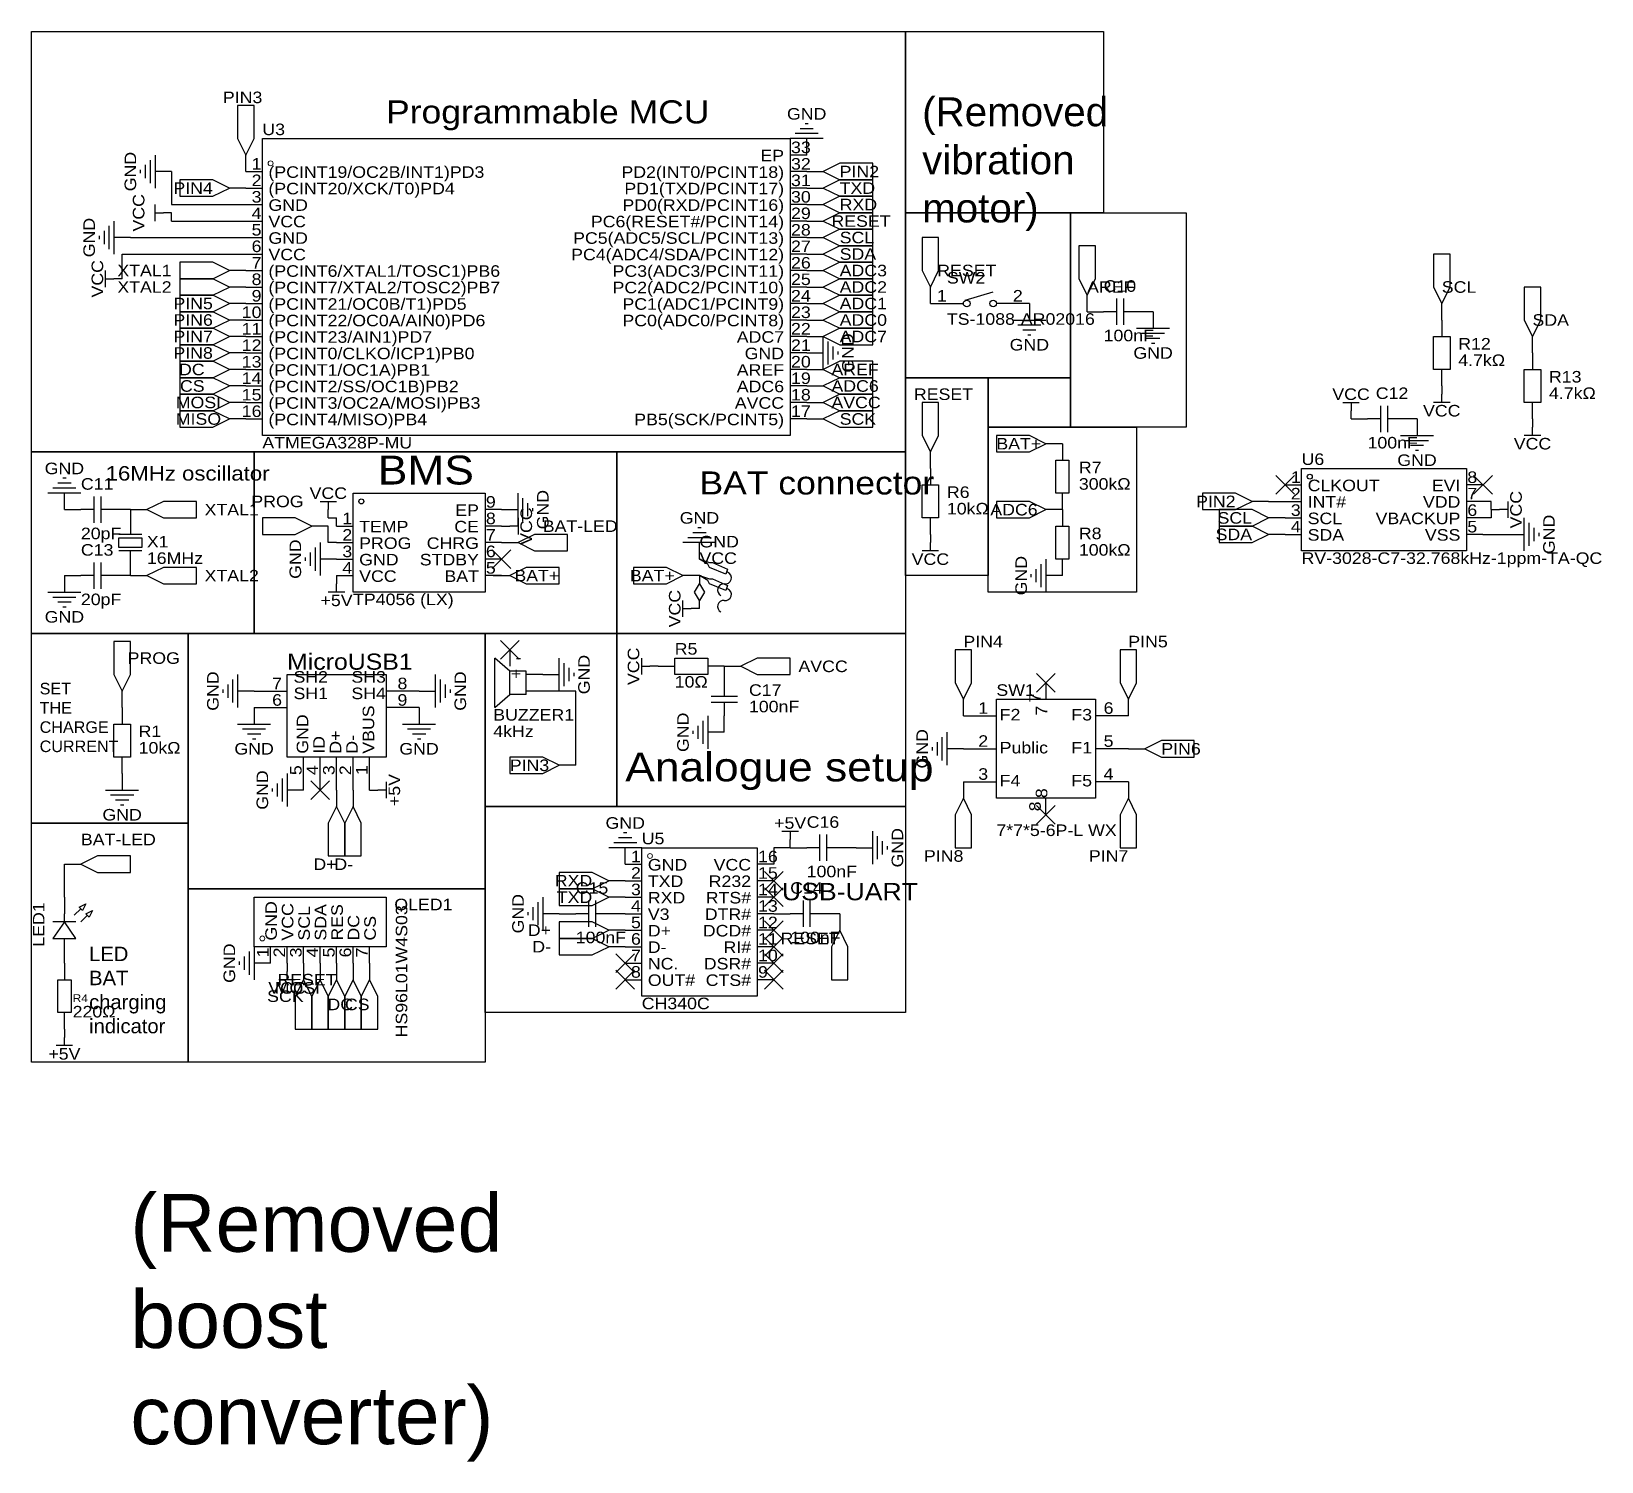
# Model space of a CAD drawing. Header units: millimetres. Extents: x 3 to 244, y -13 to 207.
import ezdxf
from ezdxf.enums import TextEntityAlignment as Align

# ---------------------------------------------------------------- set-up
doc = ezdxf.new("R2010")
doc.units = ezdxf.units.MM
doc.header["$MEASUREMENT"] = 0
doc.styles.get("Standard").update_dxf_attribs({"font": 'arial.ttf'})

msp = doc.modelspace()

# ---------------------------------------------------------------- texts
at = {"color": 1, "true_color": 0x000080, "width": 1.1}
for s, p in [('PIN3', (38.1, 196.85)), ('PIN4', (30.48, 182.88)), ('XTAL1', (24.13, 170.18)), ('RESET', (151.13, 170.18)), ('XTAL2', (24.13, 167.64)), ('PIN5', (30.48, 165.1)), ('PIN6', (30.48, 162.56)), ('PIN7', (30.48, 160.02)), ('PIN8', (30.48, 157.48)), ('DC', (29.21, 154.94)), ('CS', (29.21, 152.4)), ('MOSI', (31.75, 149.86)), ('MISO', (31.75, 147.32)), ('PROG', (44.45, 134.62)), ('PIN2', (187.96, 134.62)), ('ADC6', (157.48, 133.35)), ('SCL', (190.5, 132.08)), ('SDA', (190.5, 129.54)), ('BAT+', (83.82, 123.19)), ('BAT+', (101.6, 123.19)), ('PROG', (25.4, 110.49)), ('PIN8', (146.05, 80.01)), ('PIN7', (171.45, 80.01)), ('D+', (49.53, 78.74)), ('D-', (52.07, 78.74)), ('RXD', (88.9, 76.2)), ('TXD', (88.9, 73.66)), ('D+', (82.55, 68.58)), ('RESET', (127, 67.31)), ('D-', (82.55, 66.04)), ('MOSI', (46.99, 59.69)), ('RESET', (49.53, 60.96)), ('SCK', (44.45, 58.42)), ('DC', (52.07, 57.15)), ('CS', (54.61, 57.15))]:
    msp.add_text(s, height=1.778, dxfattribs=at).set_placement(p, align=Align.MIDDLE_RIGHT)
at = {"color": 1, "true_color": 0x000000, "width": 1.1}
for s, height, p in [('Programmable MCU', 3.556, (57.15, 191.77)), ('33', 1.778, (119.51, 187.73)), ('(PCINT19/OC2B/INT1)PD3', 1.778, (39.04, 183.92)), ('32', 1.778, (119.51, 185.19)), ('(PCINT20/XCK/T0)PD4', 1.778, (39.04, 181.38)), ('31', 1.778, (119.51, 182.65)), ('30', 1.778, (119.51, 180.11)), ('GND', 1.778, (39.04, 178.84)), ('29', 1.778, (119.51, 177.57)), ('VCC', 1.778, (39.04, 176.3)), ('28', 1.778, (119.51, 175.03)), ('GND', 1.778, (39.04, 173.76)), ('27', 1.778, (119.51, 172.49)), ('VCC', 1.778, (39.04, 171.22)), ('26', 1.778, (119.51, 169.95)), ('(PCINT6/XTAL1/TOSC1)PB6', 1.778, (39.04, 168.68)), ('25', 1.778, (119.51, 167.41)), ('(PCINT7/XTAL2/TOSC2)PB7', 1.778, (39.04, 166.14)), ('24', 1.778, (119.51, 164.87)), ('2', 1.78, (153.67, 164.87)), ('(PCINT21/OC0B/T1)PD5', 1.778, (39.04, 163.6)), ('23', 1.778, (119.51, 162.33)), ('(PCINT22/OC0A/AIN0)PD6', 1.778, (39.04, 161.06)), ('22', 1.778, (119.51, 159.79)), ('(PCINT23/AIN1)PD7', 1.778, (39.04, 158.52)), ('21', 1.778, (119.51, 157.25)), ('(PCINT0/CLKO/ICP1)PB0', 1.778, (39.04, 155.98)), ('(PCINT1/OC1A)PB1', 1.778, (39.04, 153.44)), ('20', 1.778, (119.51, 154.71)), ('(PCINT2/SS/OC1B)PB2', 1.778, (39.04, 150.9)), ('19', 1.778, (119.51, 152.17)), ('(PCINT3/OC2A/MOSI)PB3', 1.778, (39.04, 148.36)), ('18', 1.778, (119.51, 149.63)), ('(PCINT4/MISO)PB4', 1.778, (39.04, 145.82)), ('17', 1.778, (119.51, 147.09)), ('16MHz oscillator', 2.2225, (13.97, 137.16)), ('BAT connector', 3.556, (105.41, 134.62)), ('CLKOUT', 1.778, (199.06, 135.66)), ('8', 1.78, (223.65, 136.93)), ('9', 1.78, (72.52, 133.12)), ('INT#', 1.778, (199.06, 133.12)), ('7', 1.78, (223.65, 134.39)), ('6', 1.78, (223.65, 131.85)), ('TEMP', 1.778, (53.01, 129.31)), ('8', 1.78, (72.52, 130.58)), ('SCL', 1.778, (199.06, 130.58)), ('5', 1.78, (223.65, 129.31)), ('PROG', 1.778, (53.01, 126.77)), ('7', 1.78, (72.52, 128.04)), ('SDA', 1.778, (199.06, 128.04)), ('GND', 1.778, (53.01, 124.23)), ('6', 1.78, (72.52, 125.5)), ('VCC', 1.778, (53.01, 121.69)), ('5', 1.78, (72.52, 122.96)), ('SH2', 1.778, (42.9, 106.17)), ('8', 1.78, (58.91, 105.16)), ('SH1', 1.778, (42.9, 103.63)), ('9', 1.78, (58.91, 102.62)), ('F2', 1.778, (151.64, 100.35)), ('6', 1.78, (167.64, 101.37)), ('Public', 1.778, (151.64, 95.27)), ('5', 1.78, (167.64, 96.29)), ('Analogue setup', 4.445, (93.98, 90.17)), ('F4', 1.778, (151.64, 90.19)), ('4', 1.78, (167.64, 91.21)), ('16', 1.778, (114.43, 78.51)), ('GND', 1.778, (97.46, 77.24)), ('15', 1.778, (114.43, 75.97)), ('TXD', 1.778, (97.46, 74.7)), ('14', 1.778, (114.43, 73.43)), ('USB-UART', 2.667, (118.11, 72.39)), ('RXD', 1.778, (97.46, 72.16)), ('13', 1.778, (114.43, 70.89)), ('V3', 1.778, (97.46, 69.62)), ('12', 1.778, (114.43, 68.35)), ('D+', 1.778, (97.46, 67.08)), ('11', 1.778, (114.43, 65.81)), ('D-', 1.778, (97.46, 64.54)), ('10', 1.778, (114.43, 63.27)), ('NC.', 1.778, (97.46, 62)), ('9', 1.78, (114.43, 60.73)), ('OUT#', 1.778, (97.46, 59.46))]:
    msp.add_text(s, height=height, dxfattribs=at).set_placement(p, align=Align.BOTTOM_LEFT)
at = {"color": 1, "true_color": 0x000080, "width": 1.1}
for s, p in [('GND', (121.92, 194.31)), ('GND', (156.21, 158.75)), ('GND', (175.26, 157.48)), ('VCC', (205.74, 151.13)), ('VCC', (219.71, 148.59)), ('VCC', (233.68, 143.51)), ('GND', (7.62, 139.7)), ('GND', (215.9, 140.97)), ('VCC', (48.26, 135.89)), ('GND', (105.41, 132.08)), ('VCC', (140.97, 125.73)), ('+5V', (49.53, 119.38)), ('GND', (7.62, 116.84)), ('GND', (36.83, 96.52)), ('GND', (62.23, 96.52)), ('GND', (16.51, 86.36)), ('GND', (93.98, 85.09)), ('+5V', (119.38, 85.09)), ('VCC', (41.91, 59.69)), ('+5V', (7.62, 49.53))]:
    msp.add_text(s, height=1.778, dxfattribs=at).set_placement(p, align=Align.MIDDLE_CENTER)
for s, height, p in [('U3', 1.778, (38.1, 190.5)), ('SW2', 1.778, (143.51, 167.64)), ('C10', 1.778, (167.64, 166.37)), ('R12', 1.778, (222.25, 157.48)), ('R13', 1.778, (236.22, 152.4)), ('C12', 1.778, (209.55, 149.86)), ('BMS', 4.445, (55.88, 135.89)), ('U6', 1.778, (198.12, 139.7)), ('C11', 1.778, (10.16, 135.89)), ('R6', 1.778, (143.51, 134.62)), ('X1', 1.778, (20.32, 127)), ('C13', 1.778, (10.16, 125.73)), ('MicroUSB1', 2.489, (41.91, 107.95)), ('R5', 1.778, (101.6, 110.49)), ('C17', 1.778, (113.03, 104.14)), ('SW1', 1.778, (151.13, 104.14)), ('BUZZER1', 1.778, (73.66, 100.33)), ('R1', 1.778, (19.05, 97.79)), ('C16', 1.778, (121.92, 83.82)), ('U5', 1.778, (96.52, 81.28)), ('C15', 1.778, (86.36, 73.66)), ('C14', 1.778, (119.38, 73.66)), ('OLED1', 1.778, (58.42, 71.12)), ('R4', 1.2, (8.89, 57.15))]:
    msp.add_text(s, height=height, dxfattribs=at).set_placement(p, align=Align.BOTTOM_LEFT)
at = {"color": 1, "true_color": 0x000000, "width": 1.1}
for s, height, p in [('EP', 1.778, (118.44, 186.46)), ('1', 1.78, (37.97, 185.19)), ('PD2(INT0/PCINT18)', 1.778, (118.44, 183.92)), ('2', 1.78, (37.97, 182.65)), ('PD1(TXD/PCINT17)', 1.778, (118.44, 181.38)), ('3', 1.78, (37.97, 180.11)), ('4', 1.78, (37.97, 177.57)), ('PD0(RXD/PCINT16)', 1.778, (118.44, 178.84)), ('5', 1.78, (37.97, 175.03)), ('PC6(RESET#/PCINT14)', 1.778, (118.44, 176.3)), ('6', 1.78, (37.97, 172.49)), ('PC5(ADC5/SCL/PCINT13)', 1.778, (118.44, 173.76)), ('7', 1.78, (37.97, 169.95)), ('PC4(ADC4/SDA/PCINT12)', 1.778, (118.44, 171.22)), ('8', 1.78, (37.97, 167.41)), ('PC3(ADC3/PCINT11)', 1.778, (118.44, 168.68)), ('9', 1.78, (37.97, 164.87)), ('PC2(ADC2/PCINT10)', 1.778, (118.44, 166.14)), ('1', 1.78, (143.51, 164.87)), ('10', 1.778, (37.97, 162.33)), ('PC1(ADC1/PCINT9)', 1.778, (118.44, 163.6)), ('11', 1.778, (37.97, 159.79)), ('PC0(ADC0/PCINT8)', 1.778, (118.44, 161.06)), ('12', 1.778, (37.97, 157.25)), ('ADC7', 1.778, (118.44, 158.52)), ('GND', 1.778, (118.44, 155.98)), ('13', 1.778, (37.97, 154.71)), ('AREF', 1.778, (118.44, 153.44)), ('14', 1.778, (37.97, 152.17)), ('ADC6', 1.778, (118.44, 150.9)), ('15', 1.778, (37.97, 149.63)), ('AVCC', 1.778, (118.44, 148.36)), ('16', 1.778, (37.97, 147.09)), ('PB5(SCK/PCINT5)', 1.778, (118.44, 145.82)), ('1', 1.78, (197.99, 136.93)), ('EVI', 1.778, (222.58, 135.66)), ('2', 1.78, (197.99, 134.39)), ('VDD', 1.778, (222.58, 133.12)), ('EP', 1.778, (71.45, 131.85)), ('3', 1.78, (197.99, 131.85)), ('1', 1.78, (51.94, 130.58)), ('CE', 1.778, (71.45, 129.31)), ('4', 1.78, (197.99, 129.31)), ('VBACKUP', 1.778, (222.58, 130.58)), ('2', 1.78, (51.94, 128.04)), ('CHRG', 1.778, (71.45, 126.77)), ('VSS', 1.778, (222.58, 128.04)), ('3', 1.78, (51.94, 125.5)), ('STDBY', 1.778, (71.45, 124.23)), ('4', 1.78, (51.94, 122.96)), ('BAT', 1.778, (71.45, 121.69)), ('-', 1.78, (77.98, 109.2)), ('7', 1.78, (41.13, 105.16)), ('SH3', 1.778, (57.13, 106.17)), ('+', 1.78, (77.98, 106.66)), ('6', 1.78, (41.13, 102.62)), ('SH4', 1.778, (57.13, 103.63)), ('1', 1.78, (149.86, 101.37)), ('F3', 1.778, (165.86, 100.35)), ('2', 1.78, (149.86, 96.29)), ('F1', 1.778, (165.86, 95.27)), ('3', 1.78, (149.86, 91.21)), ('F5', 1.778, (165.86, 90.19)), ('1', 1.78, (96.39, 78.51)), ('2', 1.78, (96.39, 75.97)), ('VCC', 1.778, (113.36, 77.24)), ('3', 1.78, (96.39, 73.43)), ('R232', 1.778, (113.36, 74.7)), ('4', 1.78, (96.39, 70.89)), ('RTS#', 1.778, (113.36, 72.16)), ('5', 1.78, (96.39, 68.35)), ('DTR#', 1.778, (113.36, 69.62)), ('6', 1.78, (96.39, 65.81)), ('DCD#', 1.778, (113.36, 67.08)), ('7', 1.78, (96.39, 63.27)), ('RI#', 1.778, (113.36, 64.54)), ('8', 1.78, (96.39, 60.73)), ('DSR#', 1.778, (113.36, 62)), ('CTS#', 1.778, (113.36, 59.46))]:
    msp.add_text(s, height=height, dxfattribs=at).set_placement(p, align=Align.BOTTOM_RIGHT)
at = {"color": 1, "true_color": 0x000080, "width": 1.1}
for s, p in [('GND', (17.78, 185.42)), ('VCC', (19.05, 179.07)), ('GND', (11.43, 175.26)), ('VCC', (12.7, 168.91)), ('GND', (128.27, 157.48)), ('GND', (81.28, 133.35)), ('VCC', (231.14, 133.35)), ('VCC', (78.74, 130.81)), ('GND', (236.22, 129.54)), ('GND', (43.18, 125.73)), ('GND', (154.94, 123.19)), ('VCC', (101.6, 118.11)), ('VCC', (95.25, 109.22)), ('GND', (87.63, 107.95)), ('GND', (30.48, 105.41)), ('GND', (68.58, 105.41)), ('GND', (102.87, 99.06)), ('GND', (139.7, 96.52)), ('GND', (38.1, 90.17)), ('+5V', (58.42, 90.17)), ('GND', (135.89, 81.28)), ('GND', (77.47, 71.12)), ('GND', (33.02, 63.5))]:
    msp.add_text(s, height=1.778, rotation=90, dxfattribs=at).set_placement(p, align=Align.MIDDLE_CENTER)
for s, p in [('PIN2', (127, 185.42)), ('TXD', (127, 182.88)), ('RXD', (127, 180.34)), ('RESET', (125.73, 177.8)), ('SCL', (127, 175.26)), ('SDA', (127, 172.72)), ('ADC3', (127, 170.18)), ('ADC2', (127, 167.64)), ('AREF', (165.1, 167.64)), ('SCL', (219.71, 167.64)), ('ADC1', (127, 165.1)), ('ADC0', (127, 162.56)), ('SDA', (233.68, 162.56)), ('ADC7', (127, 160.02)), ('AREF', (125.73, 154.94)), ('ADC6', (125.73, 152.4)), ('AVCC', (125.73, 149.86)), ('RESET', (138.43, 151.13)), ('SCK', (127, 147.32)), ('BAT+', (151.13, 143.51)), ('XTAL1', (29.21, 133.35)), ('BAT-LED', (81.28, 130.81)), ('XTAL2', (29.21, 123.19)), ('PIN4', (146.05, 113.03)), ('PIN5', (171.45, 113.03)), ('AVCC', (120.65, 109.22)), ('PIN6', (176.53, 96.52)), ('PIN3', (76.2, 93.98)), ('BAT-LED', (10.16, 82.55))]:
    msp.add_text(s, height=1.778, dxfattribs=at).set_placement(p, align=Align.MIDDLE_LEFT)
at = {"color": 1, "true_color": 0x0000ff, "width": 1.1}
for s, p in [('TS-1088-AR02016', (143.51, 161.29)), ('100nF', (167.64, 158.75)), ('4.7kΩ', (222.25, 154.94)), ('4.7kΩ', (236.22, 149.86)), ('ATMEGA328P-MU', (38.1, 142.24)), ('100nF', (208.28, 142.24)), ('R7', (163.83, 138.43)), ('300kΩ', (163.83, 135.89)), ('10kΩ', (143.51, 132.08)), ('20pF', (10.16, 128.27)), ('R8', (163.83, 128.27)), ('GND', (105.41, 127)), ('16MHz', (20.32, 124.46)), ('VCC', (105.41, 124.46)), ('100kΩ', (163.83, 125.73)), ('RV-3028-C7-32.768kHz-1ppm-TA-QC', (198.12, 124.46)), ('20pF', (10.16, 118.11)), ('TP4056 (LX)', (52.07, 118.11)), ('10Ω', (101.6, 105.41)), ('100nF', (113.03, 101.6)), ('4kHz', (73.66, 97.79)), ('10kΩ', (19.05, 95.25)), ('7*7*5-6P-L WX', (151.13, 82.55)), ('100nF', (121.92, 76.2)), ('100nF', (86.36, 66.04)), ('100nF', (119.38, 66.04)), ('CH340C', (96.52, 55.88)), ('220Ω', (8.89, 54.61))]:
    msp.add_text(s, height=1.778, dxfattribs=at).set_placement(p, align=Align.BOTTOM_LEFT)
at = {"color": 1, "true_color": 0x000000, "width": 1.1}
for s, height, p in [('7', 1.78, (158.5, 103.65)), ('GND', 1.778, (45.7, 95.76)), ('VBUS', 1.778, (55.86, 95.76)), ('D+', 1.778, (50.78, 95.76)), ('ID', 1.778, (48.24, 95.76)), ('D-', 1.778, (53.32, 95.76)), ('8', 1.78, (159.51, 88.92)), ('GND', 1.778, (40.87, 66.98)), ('VCC', 1.778, (43.41, 66.98)), ('SDA', 1.778, (48.49, 66.98)), ('SCL', 1.778, (45.95, 66.98)), ('RES', 1.778, (51.03, 66.98)), ('DC', 1.778, (53.57, 66.98)), ('CS', 1.778, (56.11, 66.98))]:
    msp.add_text(s, height=height, rotation=90, dxfattribs=at).set_placement(p, align=Align.BOTTOM_LEFT)
for s, p in [('7', (159.51, 103.15)), ('5', (44.68, 93.98)), ('4', (47.22, 93.98)), ('3', (49.76, 93.98)), ('2', (52.3, 93.98)), ('1', (54.84, 93.98)), ('8', (158.5, 88.41)), ('1', (39.6, 65.91)), ('2', (42.14, 65.91)), ('3', (44.68, 65.91)), ('4', (47.22, 65.91)), ('5', (49.76, 65.91)), ('6', (52.3, 65.91)), ('7', (54.84, 65.91))]:
    msp.add_text(s, height=1.78, rotation=90, dxfattribs=at).set_placement(p, align=Align.BOTTOM_RIGHT)
at = {"color": 1, "true_color": 0x000080, "width": 1.1}
msp.add_text('LED1', height=1.778, rotation=90, dxfattribs=at).set_placement((5.08, 66.04), align=Align.BOTTOM_LEFT)
at = {"color": 1, "true_color": 0x0000ff, "width": 1.1}
msp.add_text('HS96L01W4S03', height=1.778, rotation=90, dxfattribs=at).set_placement((60.96, 52.07), align=Align.BOTTOM_LEFT)
at = {"width": 1.1, "attachment_point": 1}
for s, insert, char_height in [('(Removed\\Pvibration\\Pmotor)', (139.7, 196.85), 4.445), ('SET THE\\PCHARGE\\PCURRENT', (3.81, 106.68), 1.778), ('LED BAT\\Pcharging\\Pindicator', (11.43, 66.04), 2.222), ('(Removed boost \\Pconverter)', (17.78, 27.94), 8.89)]:
    msp.add_mtext(s, dxfattribs=dict(at, insert=insert, char_height=char_height))

# ---------------------------------------------------------------- linework, layer by layer
at = {"color": 1, "true_color": 0x000000}
for points in [[(2.54, 207.01), (137.16, 207.01), (137.16, 142.24), (2.54, 142.24)], [(137.16, 207.01), (167.64, 207.01), (167.64, 179.07), (137.16, 179.07)], [(137.16, 179.07), (162.56, 179.07), (162.56, 153.67), (137.16, 153.67)], [(162.56, 179.07), (180.34, 179.07), (180.34, 146.05), (162.56, 146.05)], [(137.16, 153.67), (149.86, 153.67), (149.86, 123.19), (137.16, 123.19)], [(149.86, 153.67), (162.56, 153.67), (162.56, 146.05), (149.86, 146.05)], [(149.86, 146.05), (172.72, 146.05), (172.72, 120.65), (149.86, 120.65)], [(2.54, 142.24), (36.83, 142.24), (36.83, 114.3), (2.54, 114.3)], [(36.83, 142.24), (92.71, 142.24), (92.71, 114.3), (36.83, 114.3)], [(92.71, 142.24), (137.16, 142.24), (137.16, 114.3), (92.71, 114.3)], [(105.41, 121.92), (106.17, 120.65), (105.41, 119.38), (104.65, 120.65)], [(2.54, 114.3), (26.67, 114.3), (26.67, 85.09), (2.54, 85.09)], [(26.67, 114.3), (72.39, 114.3), (72.39, 74.93), (26.67, 74.93)], [(72.39, 114.3), (92.71, 114.3), (92.71, 87.63), (72.39, 87.63)], [(92.71, 114.3), (137.16, 114.3), (137.16, 87.63), (92.71, 87.63)], [(72.39, 87.63), (137.16, 87.63), (137.16, 55.88), (72.39, 55.88)], [(2.54, 85.09), (26.67, 85.09), (26.67, 48.26), (2.54, 48.26)], [(26.67, 74.93), (72.39, 74.93), (72.39, 48.26), (26.67, 48.26)]]:
    msp.add_lwpolyline(points, close=True, dxfattribs=at)
at = {"color": 1, "true_color": 0xa00000}
for points in [[(35.56, 187.96), (36.83, 190.5), (36.83, 195.58), (34.29, 195.58), (34.29, 190.5)], [(38.1, 190.5), (119.38, 190.5), (119.38, 144.78), (38.1, 144.78)], [(124.46, 185.42), (127, 184.15), (132.08, 184.15), (132.08, 186.69), (127, 186.69)], [(33.02, 182.88), (30.48, 184.15), (25.4, 184.15), (25.4, 181.61), (30.48, 181.61)], [(124.46, 182.88), (127, 181.61), (132.08, 181.61), (132.08, 184.15), (127, 184.15)], [(124.46, 180.34), (127, 179.07), (132.08, 179.07), (132.08, 181.61), (127, 181.61)], [(124.46, 177.8), (127, 176.53), (132.08, 176.53), (132.08, 179.07), (127, 179.07)], [(124.46, 175.26), (127, 173.99), (132.08, 173.99), (132.08, 176.53), (127, 176.53)], [(140.97, 167.64), (142.24, 170.18), (142.24, 175.26), (139.7, 175.26), (139.7, 170.18)], [(124.46, 172.72), (127, 171.45), (132.08, 171.45), (132.08, 173.99), (127, 173.99)], [(165.1, 166.37), (166.37, 168.91), (166.37, 173.99), (163.83, 173.99), (163.83, 168.91)], [(219.71, 165.1), (220.98, 167.64), (220.98, 172.72), (218.44, 172.72), (218.44, 167.64)], [(33.02, 170.18), (30.48, 171.45), (25.4, 171.45), (25.4, 168.91), (30.48, 168.91)], [(124.46, 170.18), (127, 168.91), (132.08, 168.91), (132.08, 171.45), (127, 171.45)], [(33.02, 167.64), (30.48, 168.91), (25.4, 168.91), (25.4, 166.37), (30.48, 166.37)], [(124.46, 167.64), (127, 166.37), (132.08, 166.37), (132.08, 168.91), (127, 168.91)], [(233.68, 160.02), (234.95, 162.56), (234.95, 167.64), (232.41, 167.64), (232.41, 162.56)], [(33.02, 165.1), (30.48, 166.37), (25.4, 166.37), (25.4, 163.83), (30.48, 163.83)], [(124.46, 165.1), (127, 163.83), (132.08, 163.83), (132.08, 166.37), (127, 166.37)], [(33.02, 162.56), (30.48, 163.83), (25.4, 163.83), (25.4, 161.29), (30.48, 161.29)], [(124.46, 162.56), (127, 161.29), (132.08, 161.29), (132.08, 163.83), (127, 163.83)], [(33.02, 160.02), (30.48, 161.29), (25.4, 161.29), (25.4, 158.75), (30.48, 158.75)], [(124.46, 160.02), (127, 158.75), (132.08, 158.75), (132.08, 161.29), (127, 161.29)], [(218.44, 154.94), (218.44, 160.02), (220.98, 160.02), (220.98, 154.94)], [(33.02, 157.48), (30.48, 158.75), (25.4, 158.75), (25.4, 156.21), (30.48, 156.21)], [(33.02, 154.94), (30.48, 156.21), (25.4, 156.21), (25.4, 153.67), (30.48, 153.67)], [(124.46, 154.94), (127, 153.67), (132.08, 153.67), (132.08, 156.21), (127, 156.21)], [(232.41, 149.86), (232.41, 154.94), (234.95, 154.94), (234.95, 149.86)], [(33.02, 152.4), (30.48, 153.67), (25.4, 153.67), (25.4, 151.13), (30.48, 151.13)], [(124.46, 152.4), (127, 151.13), (132.08, 151.13), (132.08, 153.67), (127, 153.67)], [(33.02, 149.86), (30.48, 151.13), (25.4, 151.13), (25.4, 148.59), (30.48, 148.59)], [(124.46, 149.86), (127, 148.59), (132.08, 148.59), (132.08, 151.13), (127, 151.13)], [(33.02, 147.32), (30.48, 148.59), (25.4, 148.59), (25.4, 146.05), (30.48, 146.05)], [(124.46, 147.32), (127, 146.05), (132.08, 146.05), (132.08, 148.59), (127, 148.59)], [(140.97, 142.24), (142.24, 144.78), (142.24, 149.86), (139.7, 149.86), (139.7, 144.78)], [(158.75, 143.51), (156.21, 144.78), (151.13, 144.78), (151.13, 142.24), (156.21, 142.24)], [(160.27, 135.89), (160.27, 140.97), (162.31, 140.97), (162.31, 135.89)], [(198.12, 139.7), (223.52, 139.7), (223.52, 127), (198.12, 127)], [(52.07, 135.89), (72.39, 135.89), (72.39, 120.65), (52.07, 120.65)], [(139.7, 132.08), (139.7, 137.16), (142.24, 137.16), (142.24, 132.08)], [(190.5, 134.62), (187.96, 135.89), (182.88, 135.89), (182.88, 133.35), (187.96, 133.35)], [(20.32, 133.35), (22.86, 132.08), (27.94, 132.08), (27.94, 134.62), (22.86, 134.62)], [(158.75, 133.35), (156.21, 134.62), (151.13, 134.62), (151.13, 132.08), (156.21, 132.08)], [(193.04, 132.08), (190.5, 133.35), (185.42, 133.35), (185.42, 130.81), (190.5, 130.81)], [(45.72, 130.81), (43.18, 132.08), (38.1, 132.08), (38.1, 129.54), (43.18, 129.54)], [(160.27, 125.73), (160.27, 130.81), (162.31, 130.81), (162.31, 125.73)], [(193.04, 129.54), (190.5, 130.81), (185.42, 130.81), (185.42, 128.27), (190.5, 128.27)], [(16, 129.03), (19.56, 129.03), (19.56, 127.51), (16, 127.51)], [(77.47, 128.27), (80.01, 127), (85.09, 127), (85.09, 129.54), (80.01, 129.54)], [(105.41, 125.73), (106.93, 125.22), (107.44, 125.22), (109.73, 124.21), (109.47, 123.44), (106.93, 124.46), (106.68, 124.97)], [(20.32, 123.19), (22.86, 121.92), (27.94, 121.92), (27.94, 124.46), (22.86, 124.46)], [(76.2, 123.19), (78.74, 121.92), (83.82, 121.92), (83.82, 124.46), (78.74, 124.46)], [(102.87, 123.19), (100.33, 124.46), (95.25, 124.46), (95.25, 121.92), (100.33, 121.92)], [(105.41, 123.19), (106.93, 122.68), (107.44, 122.68), (109.73, 121.67), (109.47, 120.9), (106.93, 121.92), (106.68, 122.43)], [(16.51, 105.41), (17.78, 107.95), (17.78, 113.03), (15.24, 113.03), (15.24, 107.95)], [(146.05, 104.14), (147.32, 106.68), (147.32, 111.76), (144.78, 111.76), (144.78, 106.68)], [(171.45, 104.14), (172.72, 106.68), (172.72, 111.76), (170.18, 111.76), (170.18, 106.68)], [(101.6, 110.49), (106.68, 110.49), (106.68, 107.95), (101.6, 107.95)], [(111.76, 109.22), (114.3, 107.95), (119.38, 107.95), (119.38, 110.49), (114.3, 110.49)], [(41.91, 95.25), (41.91, 107.95), (57.15, 107.95), (57.15, 95.25)], [(151.13, 104.14), (166.37, 104.14), (166.37, 88.9), (151.13, 88.9)], [(15.24, 95.25), (15.24, 100.33), (17.78, 100.33), (17.78, 95.25)], [(173.99, 96.52), (176.53, 95.25), (181.61, 95.25), (181.61, 97.79), (176.53, 97.79)], [(83.82, 93.98), (81.28, 95.25), (76.2, 95.25), (76.2, 92.71), (81.28, 92.71)], [(49.53, 87.63), (48.26, 85.09), (48.26, 80.01), (50.8, 80.01), (50.8, 85.09)], [(52.07, 87.63), (50.8, 85.09), (50.8, 80.01), (53.34, 80.01), (53.34, 85.09)], [(146.05, 88.9), (144.78, 86.36), (144.78, 81.28), (147.32, 81.28), (147.32, 86.36)], [(171.45, 88.9), (170.18, 86.36), (170.18, 81.28), (172.72, 81.28), (172.72, 86.36)], [(10.16, 78.74), (12.7, 77.47), (17.78, 77.47), (17.78, 80.01), (12.7, 80.01)], [(96.52, 81.28), (114.3, 81.28), (114.3, 58.42), (96.52, 58.42)], [(91.44, 76.2), (88.9, 77.47), (83.82, 77.47), (83.82, 74.93), (88.9, 74.93)], [(10.92, 72.64), (10.41, 71.63), (9.91, 72.14)], [(36.83, 66.04), (36.83, 73.66), (57.15, 73.66), (57.15, 66.04)], [(91.44, 73.66), (88.9, 74.93), (83.82, 74.93), (83.82, 72.39), (88.9, 72.39)], [(11.94, 71.63), (11.43, 70.61), (10.92, 71.12)], [(9.4, 67.31), (7.62, 69.85), (5.84, 67.31)], [(91.44, 68.58), (88.9, 69.85), (83.82, 69.85), (83.82, 67.31), (88.9, 67.31)], [(127, 68.58), (125.73, 66.04), (125.73, 60.96), (128.27, 60.96), (128.27, 66.04)], [(91.44, 66.04), (88.9, 67.31), (83.82, 67.31), (83.82, 64.77), (88.9, 64.77)], [(6.6, 55.88), (6.6, 60.96), (8.64, 60.96), (8.64, 55.88)], [(44.45, 60.96), (43.18, 58.42), (43.18, 53.34), (45.72, 53.34), (45.72, 58.42)], [(46.99, 60.96), (45.72, 58.42), (45.72, 53.34), (48.26, 53.34), (48.26, 58.42)], [(49.53, 60.96), (48.26, 58.42), (48.26, 53.34), (50.8, 53.34), (50.8, 58.42)], [(52.07, 60.96), (50.8, 58.42), (50.8, 53.34), (53.34, 53.34), (53.34, 58.42)], [(54.61, 60.96), (53.34, 58.42), (53.34, 53.34), (55.88, 53.34), (55.88, 58.42)]]:
    msp.add_lwpolyline(points, close=True, dxfattribs=at)
for points in [[(123.7, 191.26), (120.14, 191.26)], [(122.94, 192.02), (120.9, 192.02)], [(122.17, 192.79), (121.67, 192.79)], [(124.46, 190.5), (119.38, 190.5)], [(20.07, 186.44), (20.07, 184.4)], [(20.83, 187.2), (20.83, 183.64)], [(21.59, 187.96), (21.59, 182.88)], [(19.3, 185.67), (19.3, 185.17)], [(21.59, 177.8), (21.59, 180.34)], [(21.59, 179.07), (22.86, 179.07)], [(14.48, 177.04), (14.48, 173.48)], [(15.24, 177.8), (15.24, 172.72)], [(12.95, 175.51), (12.95, 175.01)], [(13.72, 176.28), (13.72, 174.24)], [(13.97, 167.64), (13.97, 170.18)], [(13.97, 168.91), (15.24, 168.91)], [(146.3, 165.61), (150.62, 166.88)], [(143.51, 165.1), (146.05, 165.1)], [(153.67, 165.1), (151.13, 165.1)], [(169.67, 161.8), (169.67, 165.86)], [(170.69, 165.86), (170.69, 161.8)], [(153.67, 162.56), (158.75, 162.56)], [(169.67, 163.83), (167.64, 163.83)], [(172.72, 163.83), (170.69, 163.83)], [(124.46, 154.94), (124.46, 160.02)], [(154.43, 161.8), (157.99, 161.8)], [(155.19, 161.04), (157.23, 161.04)], [(155.96, 160.27), (156.46, 160.27)], [(172.72, 161.29), (177.8, 161.29)], [(173.48, 160.53), (177.04, 160.53)], [(174.24, 159.77), (176.28, 159.77)], [(125.22, 155.7), (125.22, 159.26)], [(125.98, 156.46), (125.98, 158.5)], [(126.75, 157.23), (126.75, 157.73)], [(175.01, 159), (175.51, 159)], [(219.71, 149.86), (219.71, 151.13)], [(204.47, 149.86), (207.01, 149.86)], [(205.74, 149.86), (205.74, 148.59)], [(210.31, 145.29), (210.31, 149.35)], [(211.33, 149.35), (211.33, 145.29)], [(220.98, 149.86), (218.44, 149.86)], [(210.31, 147.32), (208.28, 147.32)], [(213.36, 147.32), (211.33, 147.32)], [(233.68, 144.78), (233.68, 146.05)], [(213.36, 144.78), (218.44, 144.78)], [(214.12, 144.02), (217.68, 144.02)], [(214.88, 143.26), (216.92, 143.26)], [(234.95, 144.78), (232.41, 144.78)], [(215.65, 142.49), (216.15, 142.49)], [(7.87, 138.18), (7.37, 138.18)], [(10.16, 135.89), (5.08, 135.89)], [(9.4, 136.65), (5.84, 136.65)], [(8.64, 137.41), (6.6, 137.41)], [(77.47, 130.81), (77.47, 135.89)], [(12.19, 133.35), (10.16, 133.35)], [(12.19, 131.32), (12.19, 135.38)], [(13.21, 135.38), (13.21, 131.32)], [(15.24, 133.35), (13.21, 133.35)], [(46.99, 134.62), (49.53, 134.62)], [(48.26, 134.62), (48.26, 133.35)], [(78.23, 131.57), (78.23, 135.13)], [(78.99, 132.33), (78.99, 134.37)], [(79.76, 133.1), (79.76, 133.6)], [(229.87, 133.35), (228.6, 133.35)], [(229.87, 134.62), (229.87, 132.08)], [(77.47, 130.81), (76.2, 130.81)], [(77.47, 132.08), (77.47, 129.54)], [(232.41, 127), (232.41, 132.08)], [(233.17, 127.76), (233.17, 131.32)], [(19.56, 129.54), (16, 129.54)], [(19.56, 127.51), (16, 127.51), (16, 129.03), (19.56, 129.03)], [(18.8, 129.54), (16.76, 129.54)], [(19.56, 129.03), (19.56, 127.51)], [(46.99, 128.27), (46.99, 123.19)], [(107.95, 128.27), (102.87, 128.27)], [(107.19, 129.03), (103.63, 129.03)], [(106.43, 129.79), (104.39, 129.79)], [(105.66, 130.56), (105.16, 130.56)], [(140.97, 127), (140.97, 128.27)], [(233.93, 128.52), (233.93, 130.56)], [(234.7, 129.29), (234.7, 129.79)], [(19.56, 127), (16, 127)], [(18.8, 127), (16.76, 127)], [(44.7, 125.98), (44.7, 125.48)], [(45.47, 126.75), (45.47, 124.71)], [(46.23, 127.51), (46.23, 123.95)], [(142.24, 127), (139.7, 127)], [(158.75, 125.73), (158.75, 120.65)], [(12.19, 121.16), (12.19, 125.22)], [(13.21, 125.22), (13.21, 121.16)], [(156.46, 123.44), (156.46, 122.94)], [(157.23, 124.21), (157.23, 122.17)], [(157.99, 124.97), (157.99, 121.41)], [(12.19, 123.19), (10.16, 123.19)], [(15.24, 123.19), (13.21, 123.19)], [(49.53, 120.65), (49.53, 121.92)], [(5.08, 120.65), (10.16, 120.65)], [(5.84, 119.89), (9.4, 119.89)], [(6.6, 119.13), (8.64, 119.13)], [(50.8, 120.65), (48.26, 120.65)], [(102.87, 116.84), (102.87, 119.38)], [(7.37, 118.36), (7.87, 118.36)], [(102.87, 118.11), (104.14, 118.11)], [(73.91, 102.87), (73.91, 110.49)], [(76.2, 108.46), (73.91, 110.49)], [(83.82, 105.41), (83.82, 110.49)], [(84.58, 106.17), (84.58, 109.73)], [(85.34, 106.93), (85.34, 108.97)], [(96.52, 107.95), (96.52, 110.49)], [(96.52, 109.22), (97.79, 109.22)], [(32.77, 106.43), (32.77, 104.39)], [(33.53, 107.19), (33.53, 103.63)], [(34.29, 107.95), (34.29, 102.87)], [(64.77, 102.87), (64.77, 107.95)], [(65.53, 103.63), (65.53, 107.19)], [(66.29, 104.39), (66.29, 106.43)], [(78.74, 108.46), (76.2, 108.46)], [(76.2, 104.9), (76.2, 108.46)], [(78.74, 104.9), (78.74, 108.46)], [(86.11, 107.7), (86.11, 108.2)], [(109.22, 106.68), (109.22, 104.65)], [(32, 105.66), (32, 105.16)], [(67.06, 105.16), (67.06, 105.66)], [(73.91, 102.87), (76.2, 104.9)], [(78.74, 104.9), (76.2, 104.9)], [(107.19, 104.65), (111.25, 104.65)], [(106.68, 101.6), (106.68, 96.52)], [(111.25, 103.63), (107.19, 103.63)], [(109.22, 103.63), (109.22, 101.6)], [(34.29, 100.33), (39.37, 100.33)], [(35.05, 99.57), (38.61, 99.57)], [(59.69, 100.33), (64.77, 100.33)], [(60.45, 99.57), (64.01, 99.57)], [(104.39, 99.31), (104.39, 98.81)], [(105.16, 100.08), (105.16, 98.04)], [(105.92, 100.84), (105.92, 97.28)], [(35.81, 98.81), (37.85, 98.81)], [(36.58, 98.04), (37.08, 98.04)], [(61.21, 98.81), (63.25, 98.81)], [(61.98, 98.04), (62.48, 98.04)], [(141.22, 96.77), (141.22, 96.27)], [(141.99, 97.54), (141.99, 95.5)], [(142.75, 98.3), (142.75, 94.74)], [(143.51, 99.06), (143.51, 93.98)], [(41.15, 91.95), (41.15, 88.39)], [(41.91, 92.71), (41.91, 87.63)], [(13.97, 90.17), (19.05, 90.17)], [(39.62, 90.42), (39.62, 89.92)], [(40.39, 91.19), (40.39, 89.15)], [(57.15, 90.17), (55.88, 90.17)], [(57.15, 91.44), (57.15, 88.9)], [(14.73, 89.41), (18.29, 89.41)], [(15.49, 88.65), (17.53, 88.65)], [(16.26, 87.88), (16.76, 87.88)], [(95, 82.8), (92.96, 82.8)], [(94.23, 83.57), (93.73, 83.57)], [(118.11, 83.82), (120.65, 83.82)], [(119.38, 83.82), (119.38, 82.55)], [(123.95, 79.25), (123.95, 83.31)], [(124.97, 83.31), (124.97, 79.25)], [(132.08, 78.74), (132.08, 83.82)], [(132.84, 79.5), (132.84, 83.06)], [(133.6, 80.26), (133.6, 82.3)], [(96.52, 81.28), (91.44, 81.28)], [(95.76, 82.04), (92.2, 82.04)], [(123.95, 81.28), (121.92, 81.28)], [(127, 81.28), (124.97, 81.28)], [(134.37, 81.03), (134.37, 81.53)], [(80.52, 72.9), (80.52, 69.34)], [(81.28, 73.66), (81.28, 68.58)], [(88.39, 69.09), (88.39, 73.15)], [(89.41, 73.15), (89.41, 69.09)], [(121.41, 69.09), (121.41, 73.15)], [(122.43, 73.15), (122.43, 69.09)], [(7.62, 69.85), (7.62, 71.12)], [(9.14, 70.87), (10.16, 71.88)], [(10.16, 69.85), (11.18, 70.87)], [(78.99, 71.37), (78.99, 70.87)], [(79.76, 72.14), (79.76, 70.1)], [(88.39, 71.12), (86.36, 71.12)], [(91.44, 71.12), (89.41, 71.12)], [(121.41, 71.12), (119.38, 71.12)], [(124.46, 71.12), (122.43, 71.12)], [(9.4, 69.85), (5.84, 69.85)], [(7.62, 66.04), (7.62, 67.31)], [(36.83, 66.04), (36.83, 60.96)], [(34.54, 63.75), (34.54, 63.25)], [(35.31, 64.52), (35.31, 62.48)], [(36.07, 65.28), (36.07, 61.72)], [(43.18, 60.96), (40.64, 60.96)], [(41.91, 60.96), (41.91, 62.23)], [(8.89, 50.8), (6.35, 50.8)], [(7.62, 50.8), (7.62, 52.07)]]:
    msp.add_lwpolyline(points, dxfattribs=at)
at = {"color": 1, "true_color": 0x880000}
for points in [[(121.92, 187.96), (121.92, 190.5)], [(35.56, 185.42), (35.56, 187.96)], [(121.92, 187.96), (119.38, 187.96)], [(24.13, 185.42), (21.59, 185.42)], [(35.56, 185.42), (38.1, 185.42)], [(121.92, 185.42), (119.38, 185.42)], [(121.92, 185.42), (124.46, 185.42)], [(35.56, 182.88), (33.02, 182.88)], [(35.56, 182.88), (38.1, 182.88)], [(121.92, 182.88), (119.38, 182.88)], [(121.92, 182.88), (124.46, 182.88)], [(24.13, 179.07), (22.86, 179.07)], [(35.56, 180.34), (38.1, 180.34)], [(121.92, 180.34), (119.38, 180.34)], [(121.92, 180.34), (124.46, 180.34)], [(35.56, 177.8), (38.1, 177.8)], [(121.92, 177.8), (119.38, 177.8)], [(121.92, 177.8), (124.46, 177.8)], [(17.78, 175.26), (15.24, 175.26)], [(35.56, 175.26), (38.1, 175.26)], [(121.92, 175.26), (119.38, 175.26)], [(121.92, 175.26), (124.46, 175.26)], [(35.56, 172.72), (38.1, 172.72)], [(121.92, 172.72), (119.38, 172.72)], [(121.92, 172.72), (124.46, 172.72)], [(35.56, 170.18), (33.02, 170.18)], [(35.56, 170.18), (38.1, 170.18)], [(121.92, 170.18), (119.38, 170.18)], [(121.92, 170.18), (124.46, 170.18)], [(16.51, 168.91), (15.24, 168.91)], [(35.56, 167.64), (33.02, 167.64)], [(35.56, 167.64), (38.1, 167.64)], [(121.92, 167.64), (119.38, 167.64)], [(121.92, 167.64), (124.46, 167.64)], [(140.97, 165.1), (140.97, 167.64)], [(35.56, 165.1), (33.02, 165.1)], [(35.56, 165.1), (38.1, 165.1)], [(121.92, 165.1), (119.38, 165.1)], [(121.92, 165.1), (124.46, 165.1)], [(140.97, 165.1), (143.51, 165.1)], [(156.21, 165.1), (153.67, 165.1)], [(156.21, 165.1), (156.21, 162.56)], [(165.1, 163.83), (165.1, 166.37)], [(219.71, 162.56), (219.71, 165.1)], [(35.56, 162.56), (33.02, 162.56)], [(35.56, 162.56), (38.1, 162.56)], [(121.92, 162.56), (119.38, 162.56)], [(121.92, 162.56), (124.46, 162.56)], [(165.1, 163.83), (167.64, 163.83)], [(175.26, 163.83), (172.72, 163.83)], [(175.26, 163.83), (175.26, 161.29)], [(219.71, 162.56), (219.71, 160.02)], [(35.56, 160.02), (33.02, 160.02)], [(35.56, 160.02), (38.1, 160.02)], [(121.92, 160.02), (119.38, 160.02)], [(121.92, 160.02), (124.46, 160.02)], [(233.68, 157.48), (233.68, 160.02)], [(35.56, 157.48), (33.02, 157.48)], [(35.56, 157.48), (38.1, 157.48)], [(121.92, 157.48), (119.38, 157.48)], [(121.92, 157.48), (124.46, 157.48)], [(233.68, 157.48), (233.68, 154.94)], [(35.56, 154.94), (33.02, 154.94)], [(35.56, 154.94), (38.1, 154.94)], [(121.92, 154.94), (119.38, 154.94)], [(121.92, 154.94), (124.46, 154.94)], [(219.71, 152.4), (219.71, 154.94)], [(35.56, 152.4), (33.02, 152.4)], [(35.56, 152.4), (38.1, 152.4)], [(121.92, 152.4), (119.38, 152.4)], [(121.92, 152.4), (124.46, 152.4)], [(219.71, 152.4), (219.71, 151.13)], [(35.56, 149.86), (33.02, 149.86)], [(35.56, 149.86), (38.1, 149.86)], [(121.92, 149.86), (119.38, 149.86)], [(121.92, 149.86), (124.46, 149.86)], [(205.74, 147.32), (205.74, 148.59)], [(233.68, 147.32), (233.68, 149.86)], [(35.56, 147.32), (33.02, 147.32)], [(35.56, 147.32), (38.1, 147.32)], [(121.92, 147.32), (119.38, 147.32)], [(121.92, 147.32), (124.46, 147.32)], [(205.74, 147.32), (208.28, 147.32)], [(215.9, 147.32), (213.36, 147.32)], [(215.9, 147.32), (215.9, 144.78)], [(233.68, 147.32), (233.68, 146.05)], [(161.29, 143.51), (158.75, 143.51)], [(161.29, 143.51), (161.29, 140.97)], [(140.97, 139.7), (140.97, 142.24)], [(140.97, 139.7), (140.97, 137.16)], [(7.62, 133.35), (7.62, 135.89)], [(161.29, 133.35), (161.29, 135.89)], [(195.58, 137.16), (198.12, 137.16)], [(226.06, 137.16), (223.52, 137.16)], [(7.62, 133.35), (10.16, 133.35)], [(17.78, 133.35), (15.24, 133.35)], [(17.78, 133.35), (17.78, 129.54)], [(17.78, 133.35), (20.32, 133.35)], [(48.26, 132.08), (48.26, 133.35)], [(74.93, 133.35), (72.39, 133.35)], [(74.93, 133.35), (77.47, 133.35)], [(161.29, 133.35), (158.75, 133.35)], [(161.29, 133.35), (161.29, 130.81)], [(193.04, 134.62), (190.5, 134.62)], [(195.58, 134.62), (198.12, 134.62)], [(226.06, 134.62), (223.52, 134.62)], [(227.33, 133.35), (228.6, 133.35)], [(48.26, 130.81), (45.72, 130.81)], [(49.53, 130.81), (52.07, 130.81)], [(74.93, 130.81), (72.39, 130.81)], [(74.93, 130.81), (76.2, 130.81)], [(140.97, 129.54), (140.97, 132.08)], [(195.58, 132.08), (193.04, 132.08)], [(195.58, 132.08), (198.12, 132.08)], [(226.06, 132.08), (223.52, 132.08)], [(49.53, 128.27), (52.07, 128.27)], [(74.93, 128.27), (72.39, 128.27)], [(74.93, 128.27), (77.47, 128.27)], [(105.41, 125.73), (105.41, 128.27)], [(140.97, 129.54), (140.97, 128.27)], [(195.58, 129.54), (193.04, 129.54)], [(195.58, 129.54), (198.12, 129.54)], [(226.06, 129.54), (223.52, 129.54)], [(229.87, 129.54), (232.41, 129.54)], [(17.78, 123.19), (17.78, 127)], [(49.53, 125.73), (46.99, 125.73)], [(49.53, 125.73), (52.07, 125.73)], [(74.93, 125.73), (72.39, 125.73)], [(105.41, 125.73), (105.66, 125.73)], [(161.29, 123.19), (161.29, 125.73)], [(7.62, 123.19), (7.62, 120.65)], [(7.62, 123.19), (10.16, 123.19)], [(17.78, 123.19), (15.24, 123.19)], [(17.78, 123.19), (20.32, 123.19)], [(49.53, 123.19), (52.07, 123.19)], [(49.53, 123.19), (49.53, 121.92)], [(74.93, 123.19), (72.39, 123.19)], [(73.66, 123.19), (76.2, 123.19)], [(105.41, 123.19), (102.87, 123.19)], [(105.41, 123.19), (105.41, 121.92)], [(105.41, 123.19), (105.66, 123.19)], [(161.29, 123.19), (158.75, 123.19)], [(105.41, 118.11), (105.41, 119.38)], [(105.41, 118.11), (104.14, 118.11)], [(76.2, 111.76), (76.2, 109.22)], [(99.06, 109.22), (97.79, 109.22)], [(99.06, 109.22), (101.6, 109.22)], [(109.22, 109.22), (106.68, 109.22)], [(109.22, 109.22), (111.76, 109.22)], [(109.22, 109.22), (109.22, 106.68)], [(81.28, 107.95), (78.74, 107.95)], [(81.28, 107.95), (83.82, 107.95)], [(158.75, 106.68), (158.75, 104.14)], [(16.51, 102.87), (16.51, 105.41)], [(36.83, 105.41), (34.29, 105.41)], [(36.83, 105.41), (41.91, 105.41)], [(62.23, 105.41), (57.15, 105.41)], [(62.23, 105.41), (64.77, 105.41)], [(81.28, 105.41), (78.74, 105.41)], [(146.05, 101.6), (146.05, 104.14)], [(171.45, 101.6), (171.45, 104.14)], [(16.51, 102.87), (16.51, 100.33)], [(36.83, 102.87), (41.91, 102.87)], [(36.83, 102.87), (36.83, 100.33)], [(62.23, 102.87), (57.15, 102.87)], [(62.23, 102.87), (62.23, 100.33)], [(109.22, 99.06), (109.22, 101.6)], [(146.05, 101.6), (151.13, 101.6)], [(171.45, 101.6), (166.37, 101.6)], [(109.22, 99.06), (106.68, 99.06)], [(16.51, 92.71), (16.51, 95.25)], [(44.45, 90.17), (44.45, 95.25)], [(46.99, 90.17), (46.99, 95.25)], [(49.53, 90.17), (49.53, 95.25)], [(52.07, 90.17), (52.07, 95.25)], [(54.61, 90.17), (54.61, 95.25)], [(146.05, 96.52), (143.51, 96.52)], [(146.05, 96.52), (151.13, 96.52)], [(171.45, 96.52), (166.37, 96.52)], [(171.45, 96.52), (173.99, 96.52)], [(16.51, 92.71), (16.51, 90.17)], [(86.36, 93.98), (83.82, 93.98)], [(44.45, 90.17), (41.91, 90.17)], [(49.53, 90.17), (49.53, 87.63)], [(52.07, 90.17), (52.07, 87.63)], [(54.61, 90.17), (55.88, 90.17)], [(146.05, 91.44), (151.13, 91.44)], [(146.05, 91.44), (146.05, 88.9)], [(171.45, 91.44), (166.37, 91.44)], [(171.45, 91.44), (171.45, 88.9)], [(158.75, 86.36), (158.75, 88.9)], [(119.38, 81.28), (119.38, 82.55)], [(93.98, 78.74), (93.98, 81.28)], [(119.38, 81.28), (121.92, 81.28)], [(129.54, 81.28), (127, 81.28)], [(129.54, 81.28), (132.08, 81.28)], [(7.62, 78.74), (10.16, 78.74)], [(93.98, 78.74), (96.52, 78.74)], [(116.84, 78.74), (114.3, 78.74)], [(93.98, 76.2), (91.44, 76.2)], [(93.98, 76.2), (96.52, 76.2)], [(116.84, 76.2), (114.3, 76.2)], [(7.62, 73.66), (7.62, 71.12)], [(93.98, 73.66), (91.44, 73.66)], [(93.98, 73.66), (96.52, 73.66)], [(116.84, 73.66), (114.3, 73.66)], [(83.82, 71.12), (81.28, 71.12)], [(83.82, 71.12), (86.36, 71.12)], [(93.98, 71.12), (91.44, 71.12)], [(93.98, 71.12), (96.52, 71.12)], [(116.84, 71.12), (114.3, 71.12)], [(116.84, 71.12), (119.38, 71.12)], [(127, 71.12), (124.46, 71.12)], [(127, 71.12), (127, 68.58)], [(93.98, 68.58), (91.44, 68.58)], [(93.98, 68.58), (96.52, 68.58)], [(116.84, 68.58), (114.3, 68.58)], [(7.62, 63.5), (7.62, 66.04)], [(39.37, 63.5), (39.37, 66.04)], [(41.91, 63.5), (41.91, 66.04)], [(44.45, 63.5), (44.45, 66.04)], [(46.99, 63.5), (46.99, 66.04)], [(49.53, 63.5), (49.53, 66.04)], [(52.07, 63.5), (52.07, 66.04)], [(54.61, 63.5), (54.61, 66.04)], [(93.98, 66.04), (91.44, 66.04)], [(93.98, 66.04), (96.52, 66.04)], [(116.84, 66.04), (114.3, 66.04)], [(7.62, 63.5), (7.62, 60.96)], [(39.37, 63.5), (36.83, 63.5)], [(41.91, 63.5), (41.91, 62.23)], [(44.45, 63.5), (44.45, 60.96)], [(46.99, 63.5), (46.99, 60.96)], [(49.53, 63.5), (49.53, 60.96)], [(52.07, 63.5), (52.07, 60.96)], [(54.61, 63.5), (54.61, 60.96)], [(93.98, 63.5), (96.52, 63.5)], [(116.84, 63.5), (114.3, 63.5)], [(93.98, 60.96), (96.52, 60.96)], [(116.84, 60.96), (114.3, 60.96)], [(7.62, 53.34), (7.62, 55.88)], [(7.62, 53.34), (7.62, 52.07)]]:
    msp.add_lwpolyline(points, dxfattribs=at)
at = {"color": 1, "true_color": 0x008800}
for points in [[(24.13, 185.42), (24.13, 180.34)], [(24.13, 180.34), (35.56, 180.34)], [(24.13, 177.8), (24.13, 179.07)], [(24.13, 177.8), (35.56, 177.8)], [(17.78, 175.26), (35.56, 175.26)], [(16.51, 168.91), (16.51, 172.72)], [(16.51, 172.72), (35.56, 172.72)], [(193.04, 134.62), (195.58, 134.62)], [(227.33, 134.62), (226.06, 134.62)], [(227.33, 133.35), (227.33, 134.62)], [(227.33, 133.35), (227.33, 132.08)], [(48.26, 132.08), (49.53, 132.08)], [(48.26, 128.27), (48.26, 130.81)], [(49.53, 130.81), (49.53, 132.08)], [(227.33, 132.08), (226.06, 132.08)], [(49.53, 128.27), (48.26, 128.27)], [(226.06, 129.54), (229.87, 129.54)], [(73.66, 123.19), (74.93, 123.19)], [(86.36, 105.41), (81.28, 105.41)], [(86.36, 93.98), (86.36, 105.41)], [(119.38, 81.28), (116.84, 81.28)], [(116.84, 81.28), (116.84, 78.74)], [(7.62, 73.66), (7.62, 78.74)]]:
    msp.add_lwpolyline(points, dxfattribs=at)
at = {"color": 1, "true_color": 0x999999}
for points in [[(197.02, 138.6), (194.14, 135.72)], [(194.14, 138.6), (197.02, 135.72)], [(227.5, 138.6), (224.62, 135.72)], [(224.62, 138.6), (227.5, 135.72)], [(76.37, 127.17), (73.49, 124.29)], [(73.49, 127.17), (76.37, 124.29)], [(77.64, 113.2), (74.76, 110.32)], [(74.76, 113.2), (77.64, 110.32)], [(160.19, 108.12), (157.31, 105.24)], [(157.31, 108.12), (160.19, 105.24)], [(48.43, 91.61), (45.55, 88.73)], [(45.55, 91.61), (48.43, 88.73)], [(160.19, 87.8), (157.31, 84.92)], [(157.31, 87.8), (160.19, 84.92)], [(118.28, 77.64), (115.4, 74.76)], [(115.4, 77.64), (118.28, 74.76)], [(118.28, 75.1), (115.4, 72.22)], [(115.4, 75.1), (118.28, 72.22)], [(118.28, 70.02), (115.4, 67.14)], [(115.4, 70.02), (118.28, 67.14)], [(118.28, 67.48), (115.4, 64.6)], [(115.4, 67.48), (118.28, 64.6)], [(95.42, 64.94), (92.54, 62.06)], [(92.54, 64.94), (95.42, 62.06)], [(118.28, 64.94), (115.4, 62.06)], [(115.4, 64.94), (118.28, 62.06)], [(95.42, 62.4), (92.54, 59.52)], [(92.54, 62.4), (95.42, 59.52)], [(118.28, 62.4), (115.4, 59.52)], [(115.4, 62.4), (118.28, 59.52)]]:
    msp.add_lwpolyline(points, dxfattribs=at)
at = {"color": 1, "lineweight": 0, "true_color": 0xa00000}
for centre in [(39.37, 186.69), (97.79, 80.01), (38.1, 67.31)]:
    msp.add_circle(centre, 0.381, dxfattribs=at)
at = {"color": 1, "true_color": 0xa00000}
for centre, radius, start, end in [((109.4, 122.83), 0.928, 258.8182, 429.291), ((109.13, 120.98), 0.94, 84.3595, 243.7498), ((109.4, 120.29), 0.928, 258.8182, 429.291), ((109.13, 118.44), 0.94, 84.3595, 243.7498)]:
    msp.add_arc(centre, radius, start, end, dxfattribs=at)
at = {"true_color": 0x000000}
for centre, major_axis in [((146.56, 165.1), (0, 0.508)), ((150.62, 165.1), (0, 0.508)), ((199.39, 138.43), (0, 0.381)), ((53.34, 134.62), (0, 0.381))]:
    msp.add_ellipse(centre, major_axis=major_axis, ratio=1, dxfattribs=at)

msp.set_redraw_order([(e.dxf.handle, doc.entitydb.next_handle()) for e in msp.query("TEXT MTEXT ATTDEF DIMENSION ARC_DIMENSION")])  # texts and dimensions are drawn at this point

doc.saveas('drawing.dxf')
